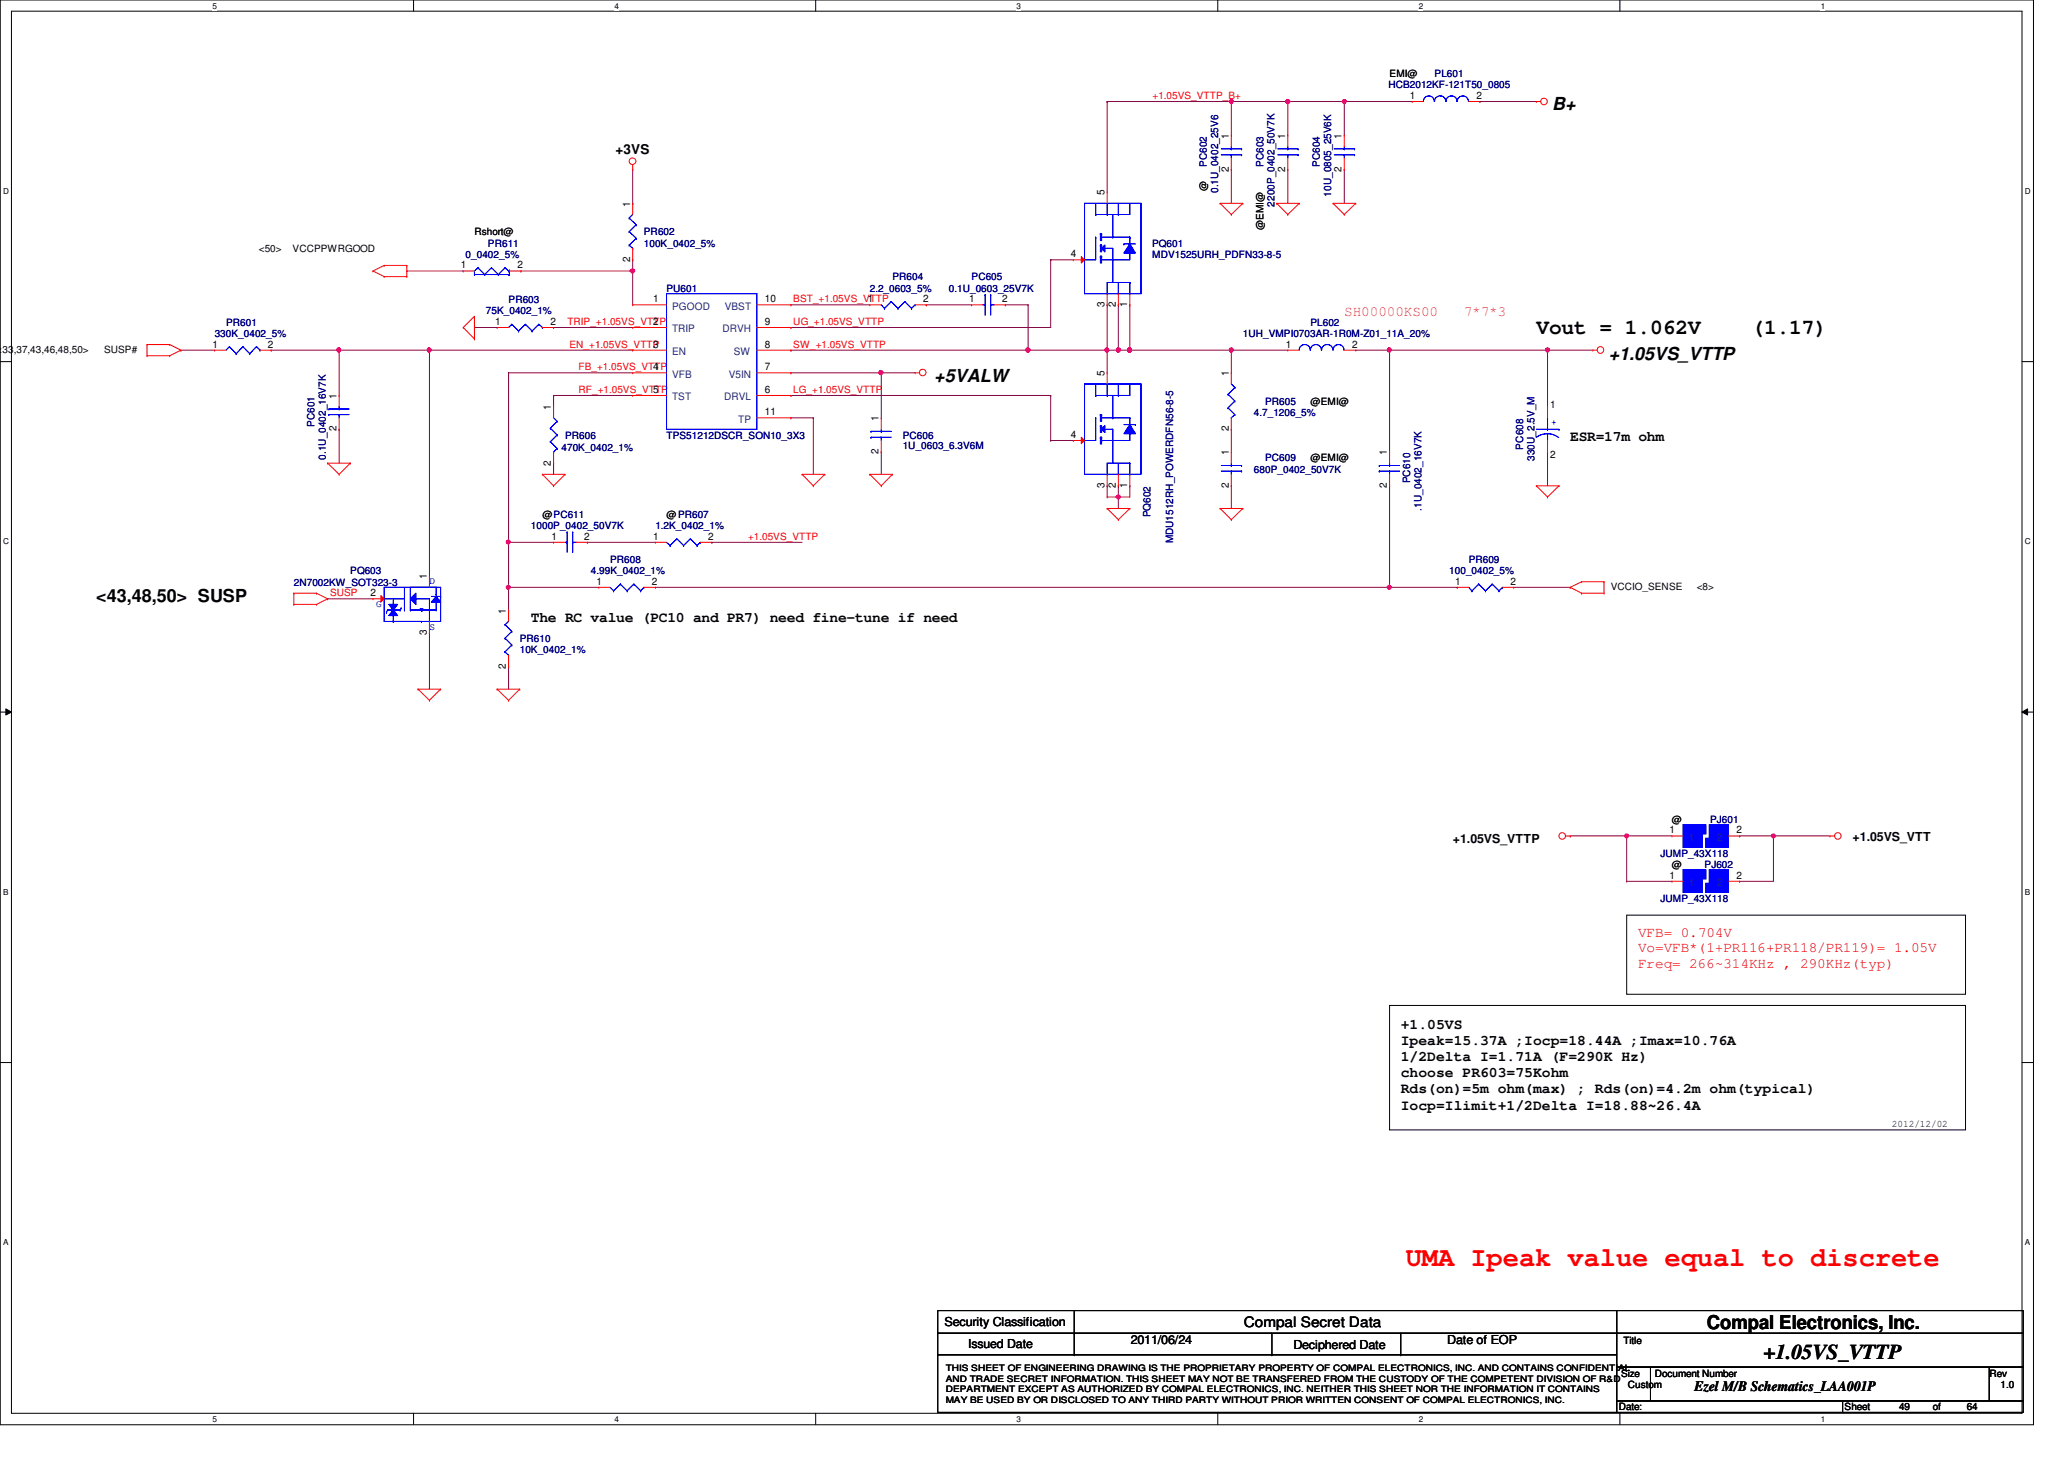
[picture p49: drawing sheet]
<svg xmlns="http://www.w3.org/2000/svg" width="297mm" height="210mm" viewBox="0 0 297 210" stroke-linecap="round" stroke-linejoin="round" font-family="sans-serif">
<defs><g id="words">
<text font-size="3.9" fill="#f00" x="202.3" y="182.1">UMA Ipeak value equal to discrete</text>
<g font-size="3">
<text x="221.1" y="48">Vout = 1.062V</text>
<text x="252" y="48">(1.17)</text>
<text x="253.8" y="195.5">+1.05VS_VTTP</text>
</g>
<text font-size="2.8" x="245.7" y="191.1">Compal Electronics, Inc.</text>
<g font-size="2.6">
<text x="223.4" y="15.8">B+</text>
<text x="231.5" y="51.7">+1.05VS_VTTP</text>
<text x="134.4" y="55">+5VALW</text>
<text x="13.8" y="86.6">&lt;43,48,50&gt; SUSP</text>
</g>
<g font-size="2.1" fill="#ff8000">
<text x="193.5" y="45.5">SH00000KS00</text>
<text x="210.6" y="45.5">7*7*3</text>
</g>
<g font-size="2.1">
<text x="226" y="63.5">ESR=17m ohm</text>
<text x="76.4" y="89.5">The RC value (PC10 and PR7) need fine-tune if need</text>
<text x="201.6" y="148">+1.05VS</text>
<text x="201.6" y="150.3">Ipeak=15.37A ;Iocp=18.44A ;Imax=10.76A</text>
<text x="201.6" y="152.7">1/2Delta I=1.71A (F=290K Hz)</text>
<text x="201.6" y="155">choose PR603=75Kohm</text>
<text x="201.6" y="157.3">Rds(on)=5m ohm(max) ; Rds(on)=4.2m ohm(typical)</text>
<text x="201.6" y="159.6">Iocp=Ilimit+1/2Delta I=18.88~26.4A</text>
<text x="179" y="191">Compal Secret Data</text>
<text x="243.9" y="200.1">Ezel M/B Schematics_LAA001P</text>
</g>
<g font-size="2.1" fill="#f00">
<text x="235.8" y="134.9">VFB= 0.704V</text>
<text x="235.8" y="137">Vo=VFB*(1+PR116+PR118/PR119)= 1.05V</text>
<text x="235.8" y="139.2">Freq= 266~314KHz , 290KHz(typ)</text>
</g>
<text font-size="1.9" x="88.6" y="22.1">+3VS</text>
<g font-size="1.8">
<text x="209.1" y="121.3">+1.05VS_VTTP</text>
<text x="266.6" y="120.9">+1.05VS_VTT</text>
<text x="135.9" y="190.8">Security Classification</text>
<text x="139.3" y="193.9">Issued Date</text>
<text x="162.7" y="193.4">2011/06/24</text>
<text x="186.1" y="194.1">Deciphered Date</text>
<text x="208.3" y="193.4">Date of EOP</text>
</g>
<g font-size="1.5">
<text x="202.9" y="14.2">1</text>
<text x="212.5" y="14.2">2</text>
<text x="176.8" y="20" transform="rotate(-90 176.8 20)">1</text>
<text x="185" y="20" transform="rotate(-90 185 20)">1</text>
<text x="193.1" y="20" transform="rotate(-90 193.1 20)">1</text>
<text x="90.7" y="29.7" transform="rotate(-90 90.7 29.7)">1</text>
<text x="159" y="28.1" transform="rotate(-90 159 28.1)">5</text>
<text x="176.8" y="24.7" transform="rotate(-90 176.8 24.7)">2</text>
<text x="185" y="24.7" transform="rotate(-90 185 24.7)">2</text>
<text x="193.1" y="24.7" transform="rotate(-90 193.1 24.7)">2</text>
<text x="66.3" y="38.6">1</text>
<text x="74.5" y="38.6">2</text>
<text x="90.7" y="37.7" transform="rotate(-90 90.7 37.7)">2</text>
<text x="154.1" y="37">4</text>
<text x="71.2" y="46.7">1</text>
<text x="79.2" y="46.7">2</text>
<text x="94" y="46.7">2</text>
<text x="94" y="43.5">1</text>
<text x="110.1" y="46.7">9</text>
<text x="110.1" y="43.5">10</text>
<text x="124.9" y="43.5">1</text>
<text x="132.8" y="43.5">2</text>
<text x="139.5" y="43.5">1</text>
<text x="144.2" y="43.5">2</text>
<text x="159" y="44.2" transform="rotate(-90 159 44.2)">3</text>
<text x="160.6" y="44.2" transform="rotate(-90 160.6 44.2)">2</text>
<text x="162.2" y="44.2" transform="rotate(-90 162.2 44.2)">1</text>
<text x="30.6" y="50">1</text>
<text x="38.6" y="50">2</text>
<text x="94" y="50">3</text>
<text x="94" y="53.3">4</text>
<text x="110.1" y="53.3">7</text>
<text x="110.1" y="50">8</text>
<text x="185" y="50">1</text>
<text x="194.6" y="50">2</text>
<text x="48.4" y="57.4" transform="rotate(-90 48.4 57.4)">1</text>
<text x="79.3" y="59" transform="rotate(-90 79.3 59)">1</text>
<text x="94" y="56.5">5</text>
<text x="110.1" y="56.5">6</text>
<text x="110.1" y="59.7">11</text>
<text x="159" y="54.1" transform="rotate(-90 159 54.1)">5</text>
<text x="176.8" y="54.1" transform="rotate(-90 176.8 54.1)">1</text>
<text x="223.1" y="58.6">1</text>
<text x="48.4" y="62.1" transform="rotate(-90 48.4 62.1)">2</text>
<text x="126.4" y="65.3" transform="rotate(-90 126.4 65.3)">2</text>
<text x="126.4" y="60.6" transform="rotate(-90 126.4 60.6)">1</text>
<text x="154.1" y="63">4</text>
<text x="176.8" y="65.5" transform="rotate(-90 176.8 65.5)">1</text>
<text x="176.8" y="62.1" transform="rotate(-90 176.8 62.1)">2</text>
<text x="199.6" y="65.5" transform="rotate(-90 199.6 65.5)">1</text>
<text x="223.1" y="65.9">2</text>
<text x="79.3" y="67" transform="rotate(-90 79.3 67)">2</text>
<text x="159" y="70.2" transform="rotate(-90 159 70.2)">3</text>
<text x="160.6" y="70.2" transform="rotate(-90 160.6 70.2)">2</text>
<text x="162.2" y="70.2" transform="rotate(-90 162.2 70.2)">1</text>
<text x="176.8" y="70.2" transform="rotate(-90 176.8 70.2)">2</text>
<text x="199.6" y="70.2" transform="rotate(-90 199.6 70.2)">2</text>
<text x="79.4" y="77.6">1</text>
<text x="84.1" y="77.6">2</text>
<text x="94" y="77.6">1</text>
<text x="101.9" y="77.6">2</text>
<text x="61.4" y="83.4" transform="rotate(-90 61.4 83.4)">1</text>
<text x="53.3" y="85.8">2</text>
<text x="72.8" y="88.3" transform="rotate(-90 72.8 88.3)">1</text>
<text x="85.8" y="84.1">1</text>
<text x="93.8" y="84.1">2</text>
<text x="209.4" y="84.1">1</text>
<text x="217.4" y="84.1">2</text>
<text x="61.4" y="91.4" transform="rotate(-90 61.4 91.4)">3</text>
<text x="72.8" y="96.2" transform="rotate(-90 72.8 96.2)">2</text>
<text x="240.3" y="119.9">1</text>
<text x="249.9" y="119.9">2</text>
<text x="240.3" y="126.4">1</text>
<text x="249.9" y="126.4">2</text>
</g>
<g font-size="1.5" fill="#004080">
<text x="96.7" y="47.8">TRIP</text>
<text x="96.7" y="44.5">PGOOD</text>
<text x="104" y="47.8">DRVH</text>
<text x="104.3" y="44.5">VBST</text>
<text x="96.7" y="51.1">EN</text>
<text x="105.6" y="51.1">SW</text>
<text x="96.7" y="57.6">TST</text>
<text x="96.7" y="54.3">VFB</text>
<text x="104.2" y="57.6">DRVL</text>
<text x="104.9" y="54.3">V5IN</text>
<text x="106.3" y="60.8">TP</text>
<text x="243" y="120.9">1</text>
<text x="247.1" y="120.9">2</text>
<text x="243" y="127.5">1</text>
<text x="247.1" y="127.5">2</text>
</g>
<g font-size="1.4">
<text x="200" y="11.1">EMI@</text>
<text x="173.7" y="27.5" transform="rotate(-90 173.7 27.5)">@</text>
<text x="68.3" y="33.9">Rshort@</text>
<text x="181.8" y="33.1" transform="rotate(-90 181.8 33.1)">@EMI@</text>
<text x="37.2" y="36.3">&lt;50&gt;</text>
<text x="42.1" y="36.3">VCCPPWRGOOD</text>
<text x="-.5" y="50.8">&lt;33,37,43,46,48,50&gt;</text>
<text x="15" y="50.8">SUSP#</text>
<text x="188.6" y="58.3">@EMI@</text>
<text x="188.6" y="66.4">@EMI@</text>
<text x="78.1" y="74.5">@PC611</text>
<text x="95.9" y="74.5">@PR607</text>
<text x="231.8" y="84.9">VCCIO_SENSE</text>
<text x="244.2" y="84.9">&lt;8&gt;</text>
<text x="240.6" y="118.4">@</text>
<text x="240.6" y="124.9">@</text>
<text x="272.3" y="162.1">2012/12/02</text>
<text x="233.6" y="193.3">Title</text>
<text x="233" y="202.9">Date:</text>
<text x="233.3" y="198">Size</text>
<text x="234.3" y="199.6">Custom</text>
<text x="238.2" y="198">Document Number</text>
<text x="265.5" y="202.9">Sheet</text>
<text x="273.3" y="202.9">49</text>
<text x="278.2" y="202.9">of</text>
<text x="283" y="202.9">64</text>
<text x="286.3" y="198">Rev</text>
<text x="287.9" y="199.6">1.0</text>
</g>
<g font-size="1.4" fill="#000080">
<text x="206.5" y="11.1">PL601</text>
<text x="199.8" y="12.7">HCB2012KF-121T50_0805</text>
<text x="173.7" y="24" transform="rotate(-90 173.7 24)">PC602</text>
<text x="175.3" y="27.8" transform="rotate(-90 175.3 27.8)">0.1U_0402_25V6</text>
<text x="181.8" y="24" transform="rotate(-90 181.8 24)">PC603</text>
<text x="183.4" y="29.7" transform="rotate(-90 183.4 29.7)">2200P_0402_50V7K</text>
<text x="189.9" y="24" transform="rotate(-90 189.9 24)">PC604</text>
<text x="191.6" y="28.3" transform="rotate(-90 191.6 28.3)">10U_0805_25V6K</text>
<text x="70.2" y="35.5">PR611</text>
<text x="92.7" y="33.9">PR602</text>
<text x="92.7" y="35.5">100K_0402_5%</text>
<text x="165.8" y="35.5">PQ601</text>
<text x="67" y="37.1">0_0402_5%</text>
<text x="95.9" y="42">PU601</text>
<text x="125.2" y="42">2.2_0603_5%</text>
<text x="128.4" y="40.3">PR604</text>
<text x="136.6" y="42">0.1U_0603_25V7K</text>
<text x="139.8" y="40.3">PC605</text>
<text x="165.8" y="37.1">MDV1525URH_PDFN33-8-5</text>
<text x="32.6" y="46.9">PR601</text>
<text x="69.9" y="45.2">75K_0402_1%</text>
<text x="73.2" y="43.6">PR603</text>
<text x="188.6" y="46.9">PL602</text>
<text x="30.9" y="48.5">330K_0402_5%</text>
<text x="178.9" y="48.5">1UH_VMPI0703AR-1R0M-Z01_11A_20%</text>
<text x="180.5" y="59.9">4.7_1206_5%</text>
<text x="182.1" y="58.3">PR605</text>
<text x="45.3" y="61.4" transform="rotate(-90 45.3 61.4)">PC601</text>
<text x="80.8" y="64.9">470K_0402_1%</text>
<text x="81.3" y="63.1">PR606</text>
<text x="95.9" y="63.1">TPS51212DSCR_SON10_3X3</text>
<text x="129.9" y="63.1">PC606</text>
<text x="129.9" y="64.6">1U_0603_6.3V6M</text>
<text x="219.2" y="64.7" transform="rotate(-90 219.2 64.7)">PC608</text>
<text x="46.9" y="66.1" transform="rotate(-90 46.9 66.1)">0.1U_0402_16V7K</text>
<text x="180.5" y="68">680P_0402_50V7K</text>
<text x="182.1" y="66.4">PC609</text>
<text x="202.9" y="69.6" transform="rotate(-90 202.9 69.6)">PC610</text>
<text x="220.8" y="66.3" transform="rotate(-90 220.8 66.3)">330U_2.5V_M</text>
<text x="76.4" y="76.1">1000P_0402_50V7K</text>
<text x="94.3" y="76.1">1.2K_0402_1%</text>
<text x="165.6" y="74.4" transform="rotate(-90 165.6 74.4)">PQ602</text>
<text x="204.6" y="73.4" transform="rotate(-90 204.6 73.4)">.1U_0402_16V7K</text>
<text x="50.4" y="82.6">PQ603</text>
<text x="85" y="82.6">4.99K_0402_1%</text>
<text x="87.8" y="81">PR608</text>
<text x="168.8" y="78.2" transform="rotate(-90 168.8 78.2)">MDU1512RH_POWERDFN56-8-5</text>
<text x="208.6" y="82.6">100_0402_5%</text>
<text x="211.4" y="81">PR609</text>
<text x="42.3" y="84.2">2N7002KW_SOT323-3</text>
<text x="74.8" y="92.4">PR610</text>
<text x="74.8" y="94">10K_0402_1%</text>
<text x="246.1" y="118.4">PJ601</text>
<text x="239" y="123.3">JUMP_43X118</text>
<text x="245.3" y="124.9">PJ602</text>
<text x="239" y="129.8">JUMP_43X118</text>
</g>
<g font-size="1.4" fill="#f00">
<text x="165.9" y="14.3">+1.05VS_VTTP_B+</text>
<text x="81.7" y="46.8">TRIP_+1.05VS_VTTP</text>
<text x="114.2" y="43.5">BST_+1.05VS_VTTP</text>
<text x="114.2" y="46.8">UG_+1.05VS_VTTP</text>
<text x="82" y="50">EN_+1.05VS_VTTP</text>
<text x="83.3" y="53.3">FB_+1.05VS_VTTP</text>
<text x="114.2" y="50">SW_+1.05VS_VTTP</text>
<text x="83.3" y="56.6">RF_+1.05VS_VTTP</text>
<text x="114.2" y="56.6">LG_+1.05VS_VTTP</text>
<text x="107.7" y="77.7">+1.05VS_VTTP</text>
<text x="47.5" y="85.8">SUSP</text>
</g>
<g font-size="1.4" fill="#00f">
<text x="223.2" y="61.2">+</text>
<text x="54.1" y="87.3">G</text>
<text x="61.8" y="84.1">D</text>
<text x="61.8" y="90.6">S</text>
</g>
<g font-size="1.3">
<text x="136.1" y="197.2">THIS SHEET OF ENGINEERING DRAWING IS THE PROPRIETARY PROPERTY OF COMPAL ELECTRONICS, INC. AND CONTAINS CONFIDENTIAL</text>
<text x="136.1" y="198.8">AND TRADE SECRET INFORMATION. THIS SHEET MAY NOT BE TRANSFERED FROM THE CUSTODY OF THE COMPETENT DIVISION OF R&amp;D</text>
<text x="136.1" y="200.3">DEPARTMENT EXCEPT AS AUTHORIZED BY COMPAL ELECTRONICS, INC. NEITHER THIS SHEET NOR THE INFORMATION IT CONTAINS</text>
<text x="136.1" y="201.8">MAY BE USED BY OR DISCLOSED TO ANY THIRD PARTY WITHOUT PRIOR WRITTEN CONSENT OF COMPAL ELECTRONICS, INC.</text>
</g>
<g font-size="1.2">
<text x="30.6" y="1.2">5</text>
<text x="88.4" y="1.2">4</text>
<text x="146.3" y="1.2">3</text>
<text x="204.2" y="1.2">2</text>
<text x="262" y="1.2">1</text>
<text x=".5" y="27.9">D</text>
<text x="291.4" y="27.9">D</text>
<text x=".5" y="78.3">C</text>
<text x="291.4" y="78.3">C</text>
<text x=".5" y="128.7">B</text>
<text x="291.4" y="128.7">B</text>
<text x=".5" y="179.1">A</text>
<text x="291.4" y="179.1">A</text>
<text x="30.6" y="204.6">5</text>
<text x="88.4" y="204.6">4</text>
<text x="146.3" y="204.6">3</text>
<text x="204.2" y="204.6">2</text>
<text x="262" y="204.6">1</text>
</g>
</g></defs>
<path d="M0 0h292.6v205h-292.6zM1.6 1.6h289.4v201.7h-289.4z" fill="none" stroke="#000" stroke-width=".14"/>
<g fill="#fff">
<path d="M30.6 .2h.6v1.3h-.6z"/>
<path d="M30.6 203.5h.6v1.3h-.6z"/>
</g>
<path d="M59.5 0v1.6M59.5 203.3v1.6" fill="none" stroke="#000" stroke-width=".14"/>
<g fill="#fff">
<path d="M88.4 .2h.6v1.3h-.6z"/>
<path d="M88.4 203.5h.6v1.3h-.6z"/>
</g>
<path d="M117.4 0v1.6M117.4 203.3v1.6" fill="none" stroke="#000" stroke-width=".14"/>
<g fill="#fff">
<path d="M146.3 .2h.6v1.3h-.6z"/>
<path d="M146.3 203.5h.6v1.3h-.6z"/>
</g>
<path d="M175.3 0v1.6M175.3 203.3v1.6" fill="none" stroke="#000" stroke-width=".14"/>
<g fill="#fff">
<path d="M204.2 .2h.6v1.3h-.6z"/>
<path d="M204.2 203.5h.6v1.3h-.6z"/>
</g>
<path d="M233.1 0v1.6M233.1 203.3v1.6" fill="none" stroke="#000" stroke-width=".14"/>
<g fill="#fff">
<path d="M262 .2h.6v1.3h-.6z"/>
<path d="M262 203.5h.6v1.3h-.6z"/>
<path d="M.5 26.8h.8v1.3h-.8z"/>
<path d="M291.4 26.8h.8v1.3h-.8z"/>
<path d="M.5 77.2h.8v1.3h-.8z"/>
<path d="M291.4 77.2h.8v1.3h-.8z"/>
</g>
<path d="M0 52h1.6M291 52h1.6" fill="none" stroke="#000" stroke-width=".14"/>
<g fill="#fff">
<path d="M.5 127.6h.7v1.3h-.7z"/>
<path d="M291.4 127.6h.7v1.3h-.7z"/>
</g>
<path d="M0 102.4h1.6M.8 102l.8 .4-.8 .5zM291 102.4l.8-.4v.9zM291 102.4h1.6" fill="none" stroke="#000" stroke-width=".14"/>
<path d="M.8 102l.8 .4-.8 .5zM291 102.4l.8-.4v.9z" fill="#000"/>
<g fill="#fff">
<path d="M.5 178.1h.7v1.3h-.7z"/>
<path d="M291.4 178.1h.7v1.3h-.7z"/>
</g>
<path d="M234.1 131.7h48.8v11.3h-48.8zM0 152.9h1.6M200 144.7h82.9v17.9h-82.9zM291 152.9h1.6" fill="none" stroke="#000" stroke-width=".14"/>
<path d="M47.2 86.1h.1M47.2 86.1h6.5M61.8 91h.1M61.8 91v8.1M234.1 120.3h.1M234.1 120.3h6.5" fill="none" stroke="#800040" stroke-width=".14"/>
<circle cx="234.1" cy="120.3" r=".3" fill="#f0f"/>
<circle cx="234.1" cy="120.3" r=".3" fill="none" stroke="#f0f" stroke-width=".14"/>
<path d="M255.2 120.3h.1M255.2 120.3h8.2" fill="none" stroke="#800040" stroke-width=".14"/>
<circle cx="255.2" cy="120.3" r=".3" fill="#f0f"/>
<circle cx="255.2" cy="120.3" r=".3" fill="none" stroke="#f0f" stroke-width=".14"/>
<g fill="none" stroke="#800040" stroke-width=".14">
<path d="M200 50.4h.1M200 50.4v14.6M200 50.4h22.7M222.7 50.4h.1M200 69.9h.1M200 69.9v14.6M226 120.3h.1M226 120.3h8.1M234.1 126.8h.1M234.1 120.3h.1M234.1 126.8h6.5M234.1 120.3v6.5"/>
<path d="M250.4 126.8h.1M250.4 120.3h.1M250.4 120.3h4.8M255.2 120.3h.1M255.2 120.3v6.5h-4.8"/>
</g>
<circle cx="199.9" cy="84.5" r=".3" fill="#f0f"/>
<circle cx="199.9" cy="84.5" r=".3" fill="none" stroke="#f0f" stroke-width=".14"/>
<path d="M159.3 14.6h.1M159.3 14.6h17.9M185.3 14.6h.1M185.3 14.6h8.2M39 50.4h.1M39 50.4h9.8M200 84.5h9.7M209.7 84.5h.1M217.8 84.5h8.2M226 84.5h.1" fill="none" stroke="#800040" stroke-width=".14"/>
<circle cx="185.3" cy="14.6" r=".3" fill="#f0f"/>
<circle cx="185.3" cy="14.6" r=".3" fill="none" stroke="#f0f" stroke-width=".14"/>
<path d="M193.5 14.6h.1M193.5 14.6h9.7M213 14.6h.1M213 14.6h8.1M151.2 37.4h.1M151.2 37.4h3.3M84.5 78h.1M84.5 78h9.8" fill="none" stroke="#800040" stroke-width=".14"/>
<circle cx="193.5" cy="14.6" r=".3" fill="#f0f"/>
<circle cx="193.5" cy="14.6" r=".3" fill="none" stroke="#f0f" stroke-width=".14"/>
<path d="M73.2 78h.1M73.2 78h6.5" fill="none" stroke="#800040" stroke-width=".14"/>
<circle cx="73.1" cy="78" r=".3" fill="#f0f"/>
<circle cx="73.1" cy="78" r=".3" fill="none" stroke="#f0f" stroke-width=".14"/>
<path d="M73.2 53.6h.1M73.2 53.6v34.2M148 50.4h.1M148 50.4h11.3M73.2 78h.1M102.4 78h.1M102.4 78h13M73.2 84.5h.1" fill="none" stroke="#800040" stroke-width=".14"/>
<circle cx="73.1" cy="84.5" r=".3" fill="#f0f"/>
<circle cx="73.1" cy="84.5" r=".3" fill="none" stroke="#f0f" stroke-width=".14"/>
<path d="M159.3 14.6h.1M159.3 14.6v13M148 43.9h.1M148 43.9v6.5M159.3 50.4h.1M159.3 50.4v3.2M159.3 50.4h1.6" fill="none" stroke="#800040" stroke-width=".14"/>
<circle cx="160.9" cy="50.4" r=".31" fill="#f0f"/>
<circle cx="160.9" cy="50.4" r=".31" fill="none" stroke="#f0f" stroke-width=".14"/>
<circle cx="159.3" cy="50.4" r=".31" fill="#f0f"/>
<circle cx="159.3" cy="50.4" r=".31" fill="none" stroke="#f0f" stroke-width=".14"/>
<path d="M113.8 43.9h.1M113.8 43.9h11.4M177.2 50.4h.1M177.2 50.4v3.2" fill="none" stroke="#800040" stroke-width=".14"/>
<circle cx="177.2" cy="50.4" r=".31" fill="#f0f"/>
<circle cx="177.2" cy="50.4" r=".31" fill="none" stroke="#f0f" stroke-width=".14"/>
<path d="M113.8 50.4h.1M113.8 50.4h34.2" fill="none" stroke="#800040" stroke-width=".14"/>
<circle cx="147.9" cy="50.4" r=".32" fill="#f0f"/>
<circle cx="147.9" cy="50.4" r=".32" fill="none" stroke="#f0f" stroke-width=".14"/>
<path d="M113.8 47.1h.1M113.8 56.9h.1M113.8 47.1h37.4M113.8 56.9h37.4M126.8 53.6h.1M126.8 53.6h4.9M133.3 43.9h.1M133.3 43.9h6.5M117 60.1h.1M117 60.1v8.1M73.2 84.5h.1M73.2 84.5h13" fill="none" stroke="#800040" stroke-width=".14"/>
<circle cx="126.8" cy="53.6" r=".3" fill="#f0f"/>
<circle cx="126.8" cy="53.6" r=".3" fill="none" stroke="#f0f" stroke-width=".14"/>
<path d="M113.8 53.6h.1M113.8 53.6h13M126.8 53.6h.1M126.8 53.6v6.5" fill="none" stroke="#800040" stroke-width=".14"/>
<circle cx="126.8" cy="53.6" r=".3" fill="#f0f"/>
<circle cx="126.8" cy="53.6" r=".3" fill="none" stroke="#f0f" stroke-width=".14"/>
<g fill="none" stroke="#800040" stroke-width=".14">
<path d="M26 50.4h.1M26 50.4h4.9M61.8 50.4h.1M61.8 50.4h29.3M68.3 47.1h.1M68.3 47.1h3.2M79.7 47.1h.1M79.7 47.1h11.4M177.2 50.4h.1M177.2 50.4h8.1M79.7 66.6h.1M79.7 66.6v1.6"/>
<path d="M126.8 65h.1M126.8 65v3.2M151.2 63.4h.1M151.2 63.4h3.3M94.3 84.5h.1M94.3 84.5h105.7"/>
</g>
<circle cx="61.7" cy="50.4" r=".31" fill="#f0f"/>
<circle cx="61.7" cy="50.4" r=".31" fill="none" stroke="#f0f" stroke-width=".14"/>
<g fill="none" stroke="#800040" stroke-width=".14">
<path d="M177.2 14.6h.1M177.2 14.6v4.9M185.3 14.6h.1M185.3 14.6v4.9M193.5 14.6h.1M193.5 14.6v4.9M177.2 24.4h.1M177.2 24.4v4.9M185.3 24.4h.1M185.3 24.4v4.9M193.5 24.4h.1M193.5 24.4v4.9"/>
<path d="M48.8 50.4h.1M48.8 50.4v6.5M73.2 53.6h.1M73.2 53.6h17.9M79.7 56.9h.1M79.7 56.9h11.4M79.7 56.9v1.6M144.7 43.9h.1M144.7 43.9h3.3M159.3 43.9h.1M159.3 43.9v6.5M160.9 43.9h.1"/>
<path d="M160.9 43.9v6.5M48.8 61.8h.1M48.8 61.8v4.8M113.8 60.1h.1M113.8 60.1h3.2M159.3 69.9h.1M159.3 69.9v1.6M160.9 71.5h.1M162.6 69.9h.1M162.6 69.9v1.6h-1.7M177.2 61.8h.1M177.2 69.9h.1"/>
<path d="M177.2 61.8v3.2M177.2 69.9v3.3"/>
</g>
<circle cx="160.9" cy="71.5" r=".3" fill="#f0f"/>
<circle cx="160.9" cy="71.5" r=".3" fill="none" stroke="#f0f" stroke-width=".14"/>
<path d="M195.1 50.4h4.9M200 50.4h.1M159.3 71.5h.1M159.3 71.5h1.6M160.9 69.9h.1M160.9 71.5h.1M160.9 69.9v3.3" fill="none" stroke="#800040" stroke-width=".14"/>
<circle cx="199.9" cy="50.4" r=".31" fill="#f0f"/>
<circle cx="199.9" cy="50.4" r=".31" fill="none" stroke="#f0f" stroke-width=".14"/>
<path d="M162.6 43.9h.1M162.6 50.4h.1M162.6 43.9v6.5M162.6 50.4h14.6" fill="none" stroke="#800040" stroke-width=".14"/>
<circle cx="162.5" cy="50.4" r=".31" fill="#f0f"/>
<circle cx="162.5" cy="50.4" r=".31" fill="none" stroke="#f0f" stroke-width=".14"/>
<path d="M160.9 50.4h.1M160.9 50.4h1.7" fill="none" stroke="#800040" stroke-width=".14"/>
<circle cx="162.5" cy="50.4" r=".31" fill="#f0f"/>
<circle cx="162.5" cy="50.4" r=".31" fill="none" stroke="#f0f" stroke-width=".14"/>
<circle cx="160.9" cy="50.4" r=".31" fill="#f0f"/>
<circle cx="160.9" cy="50.4" r=".31" fill="none" stroke="#f0f" stroke-width=".14"/>
<path d="M91.1 29.3h.1M91.1 39h.1M91.1 24.4v4.9M91.1 39v4.9M151.2 37.4h.1M151.2 37.4v9.7M151.2 56.9h.1M151.2 56.9v6.5M222.7 50.4h.1M222.7 50.4h6.5" fill="none" stroke="#800040" stroke-width=".14"/>
<circle cx="91" cy="39" r=".31" fill="#f0f"/>
<circle cx="91" cy="39" r=".31" fill="none" stroke="#f0f" stroke-width=".14"/>
<path d="M177.2 14.6h.1M177.2 14.6h8.1" fill="none" stroke="#800040" stroke-width=".14"/>
<circle cx="185.3" cy="14.6" r=".3" fill="#f0f"/>
<circle cx="185.3" cy="14.6" r=".3" fill="none" stroke="#f0f" stroke-width=".14"/>
<circle cx="177.2" cy="14.6" r=".3" fill="#f0f"/>
<circle cx="177.2" cy="14.6" r=".3" fill="none" stroke="#f0f" stroke-width=".14"/>
<path d="M222.7 50.4h.1M222.7 50.4v8.1M222.7 65h.1M222.7 65v4.9" fill="none" stroke="#800040" stroke-width=".14"/>
<circle cx="222.7" cy="50.4" r=".31" fill="#f0f"/>
<circle cx="222.7" cy="50.4" r=".31" fill="none" stroke="#f0f" stroke-width=".14"/>
<path d="M48.8 50.4h.1M48.8 50.4h13M61.8 50.4h.1M61.8 50.4v32.5M73.2 95.9h.1M73.2 95.9v3.2" fill="none" stroke="#800040" stroke-width=".14"/>
<circle cx="48.8" cy="50.4" r=".31" fill="#f0f"/>
<circle cx="48.8" cy="50.4" r=".31" fill="none" stroke="#f0f" stroke-width=".14"/>
<path d="M58.5 39h.1M58.5 39h8.2M75 39h.1M91.1 37.4h.1M91.1 37.4v1.6h-16.1" fill="none" stroke="#800040" stroke-width=".14"/>
<g fill="none" stroke="#f00" stroke-width=".14">
<path d="M221.1 14.6h.1M221.1 14.6h.6M53.7 39h.1M53.7 39l1.6 .8M55.3 38.2h.1M55.3 39.8h.1M55.3 38.2l-1.6 .8M55.3 38.2h3.2M55.3 39.8h3.2M58.5 38.2h.1M58.5 39.8h.1M58.5 38.2v1.6"/>
<path d="M91.1 24.4h.1M91.1 23.7v.7M175.6 29.3h.1M175.6 29.3h3.3M175.6 29.3l1.6 1.6M177.2 30.9h.1M178.9 29.3h.1M178.9 29.3l-1.7 1.6M183.7 29.3h.1M183.7 29.3h3.3M183.7 29.3l1.6 1.6M185.3 30.9h.1"/>
<path d="M187 29.3h.1M187 29.3l-1.7 1.6M191.9 29.3h.1M191.9 29.3h3.2M191.9 29.3l1.6 1.6M193.5 30.9h.1M195.1 29.3h.1M195.1 29.3l-1.6 1.6M21.2 49.6h.1M21.2 51.2h.1M21.2 49.6h3.2M21.2 49.6v1.6"/>
<path d="M21.2 51.2h3.2M24.4 49.6h.1M24.4 51.2h.1M24.4 49.6l1.6 .8M26 50.4h.1M26 50.4l-1.6 .8M66.7 47.1h.1M66.7 47.1l1.6 1.7M68.3 45.5h.1M68.3 48.8h.1M68.3 45.5v3.3M68.3 45.5l-1.6 1.6"/>
<path d="M131.7 53.6h.1M131.7 53.6h.6M229.2 50.4h.1M229.2 50.4h.7M47.2 66.6h.1M47.2 66.6h3.2M47.2 66.6l1.6 1.6M48.8 68.2h.1M50.4 66.6h.1M50.4 66.6l-1.6 1.6M78.1 68.2h.1M78.1 68.2h3.2"/>
<path d="M78.1 68.2l1.6 1.7M79.7 69.9h.1M81.3 68.2h.1M81.3 68.2l-1.6 1.7M115.4 68.2h.1M115.4 68.2h3.3M115.4 68.2l1.6 1.7M117 69.9h.1M118.7 68.2h.1M118.7 68.2l-1.7 1.7M125.2 68.2h.1M125.2 68.2h3.2"/>
<path d="M125.2 68.2l1.6 1.7M126.8 69.9h.1M128.4 68.2h.1M128.4 68.2l-1.6 1.7M159.3 73.2h.1M159.3 73.2h3.3M159.3 73.2l1.6 1.6M160.9 74.8h.1M162.6 73.2h.1M162.6 73.2l-1.7 1.6M175.6 73.2h.1M175.6 73.2h3.3"/>
<path d="M175.6 73.2l1.6 1.6M177.2 74.8h.1M178.9 73.2h.1M178.9 73.2l-1.7 1.6M221.1 69.9h.1M221.1 69.9h3.3M221.1 69.9l1.6 1.6M222.7 71.5h.1M224.4 69.9h.1M224.4 69.9l-1.7 1.6M42.3 87h.1M42.3 85.3h.1"/>
<path d="M42.3 87h3.2M42.3 85.3v1.7M42.3 85.3h3.2M45.5 87h.1M45.5 85.3h.1M45.5 85.3l1.7 .8M47.2 86.1h.1M47.2 86.1l-1.7 .9M60.2 99.1h.1M60.2 99.1h3.2M60.2 99.1l1.6 1.7M63.4 99.1h.1"/>
<path d="M63.4 99.1l-1.6 1.7M71.5 99.1h.1M71.5 99.1h3.3M71.5 99.1l1.7 1.7M74.8 99.1h.1M74.8 99.1l-1.6 1.7M226 84.5h.1M226 84.5l1.6 .8M227.6 83.7h.1M227.6 85.3h.1M227.6 85.3h3.2M227.6 83.7l-1.6 .8"/>
<path d="M227.6 83.7h3.2M230.8 83.7h.1M230.8 85.3h.1M230.8 83.7v1.6M61.8 100.8h.1M73.2 100.8h.1M225.3 120.3h.7M226 120.3h.1M263.4 120.3h.1M263.4 120.3h.6"/>
<circle cx="222.2" cy="14.6" r=".47"/>
<circle cx="91" cy="23.2" r=".48"/>
<circle cx="132.8" cy="53.6" r=".47"/>
<circle cx="230.3" cy="50.4" r=".48"/>
<circle cx="224.8" cy="120.3" r=".47"/>
<circle cx="264.5" cy="120.3" r=".47"/>
</g>
<g fill="none" stroke="#000" stroke-width=".14">
<path d="M135 188.6h97.7v3.2h-97.7zM135 191.8h97.7v3.1h-97.7zM135 194.9h97.7v8.3h-97.7zM154.6 191.8h.1M154.6 194.9h.1M154.6 188.6v6.3M183 194.9h.1M183 191.8v3.1M201.6 194.9h.1M201.6 191.8v3.1M232.7 188.6h58.5v3.2h-58.5zM232.7 191.8h58.5v4.9h-58.5z"/>
<path d="M232.7 196.7h4.8v4.8h-4.8zM237.5 196.7h48.8v4.8h-48.8zM286.3 196.7h4.9v4.8h-4.9zM232.7 201.5h32.5v1.7h-32.5zM265.2 201.5h26v1.7h-26z"/>
</g>
<path d="M242.2 118.7h1.7v3.2h-1.7z" fill-rule="evenodd" fill="#00f"/>
<path d="M242.2 118.7h1.7v3.2h-1.7z" fill="none" stroke="#00f" stroke-width=".14"/>
<path d="M243.9 118.7h1.1v3.2h-1.1z" fill-rule="evenodd" fill="#00f"/>
<path d="M243.9 118.7h1.1v3.2h-1.1z" fill="none" stroke="#00f" stroke-width=".14"/>
<path d="M245 118.7h.5v1.3h-.5z" fill-rule="evenodd" fill="#00f"/>
<path d="M245 118.7h.5v1.3h-.5z" fill="none" stroke="#00f" stroke-width=".14"/>
<path d="M245.5 120.6h.5v1.3h-.5z" fill-rule="evenodd" fill="#00f"/>
<path d="M245.5 120.6h.5v1.3h-.5z" fill="none" stroke="#00f" stroke-width=".14"/>
<path d="M246 118.7h1.1v3.2h-1.1z" fill-rule="evenodd" fill="#00f"/>
<path d="M246 118.7h1.1v3.2h-1.1z" fill="none" stroke="#00f" stroke-width=".14"/>
<path d="M247.1 118.7h1.6v3.2h-1.6z" fill-rule="evenodd" fill="#00f"/>
<path d="M247.1 118.7h1.6v3.2h-1.6z" fill="none" stroke="#00f" stroke-width=".14"/>
<path d="M242.2 118.7h1.7v3.2h-1.7z" fill-rule="evenodd" fill="#00f"/>
<path d="M242.2 118.7h1.7v3.2h-1.7z" fill="none" stroke="#00f" stroke-width=".14"/>
<path d="M243.9 118.7h1.1v3.2h-1.1z" fill-rule="evenodd" fill="#00f"/>
<path d="M243.9 118.7h1.1v3.2h-1.1z" fill="none" stroke="#00f" stroke-width=".14"/>
<path d="M245 118.7h.5v1.3h-.5z" fill-rule="evenodd" fill="#00f"/>
<path d="M245 118.7h.5v1.3h-.5z" fill="none" stroke="#00f" stroke-width=".14"/>
<path d="M245.5 120.6h.5v1.3h-.5z" fill-rule="evenodd" fill="#00f"/>
<path d="M245.5 120.6h.5v1.3h-.5z" fill="none" stroke="#00f" stroke-width=".14"/>
<path d="M246 118.7h1.1v3.2h-1.1z" fill-rule="evenodd" fill="#00f"/>
<path d="M246 118.7h1.1v3.2h-1.1z" fill="none" stroke="#00f" stroke-width=".14"/>
<path d="M247.1 118.7h1.6v3.2h-1.6z" fill-rule="evenodd" fill="#00f"/>
<g fill="none" stroke="#00f" stroke-width=".14">
<path d="M156.1 37.4h.1M157.7 30.9h.1M157.7 34.1h.1M157.7 34.1v3.3h-1.6M157.7 29.3v1.6M158.4 33.6h.1M158.4 36.9h.1M158.4 35.3h.1M158.4 33.6v1M158.4 35.3v.9M158.4 36.9v.9M158.5 33.6h.1"/>
<path d="M158.5 36.9h.1M158.5 35.3h.1M158.5 33.6v1M158.5 35.3v.9M158.5 36.9v.9M158.5 34.1h4.1M159 35.7h.1M159 35.7h1.1M159.3 30.9h.1M159.3 29.3v1.6M160.1 34.1h.1M160.1 37.4h.1"/>
<path d="M160.1 30.9v3.2M160.1 37.4v3.2M160.9 30.9h.1M160.9 29.3v1.6M161.8 35.1h.1M161.8 35.1h1.6M162.6 34.1h.1M162.6 29.3h.1M162.6 36.4h.1M162.6 29.3v1.6h-4.9M162.6 34.1v1M162.6 36.4v1"/>
<path d="M159.3 42.2h.1M159.3 40.6v1.6M160.9 42.2h.1M160.9 40.6v1.6M162.6 42.2h.1M162.6 40.6v1.6M187 50.4a.78 .78 0 0 1 .8-.8 .78 .78 0 0 1 .7 .8M188.6 50.4a.78 .78 0 0 1 .8-.8 .78 .78 0 0 1 .8 .8M190.2 50.4a.8 .8 0 0 1 .8-.8 .8 .8 0 0 1 .8 .8M191.9 50.4a.78 .78 0 0 1 .7-.8 .78 .78 0 0 1 .8 .8M125.3 62.9h.1M125.3 62.1h.1"/>
<path d="M125.3 62.9h3M125.3 62.1h3M126.8 62.1h.1M126.8 62.9h.1M126.8 61.8v.3M126.8 62.9v.5M247.1 118.7h1.6v3.2h-1.6z"/>
</g>
<path d="M185.3 50.4h.1M185.3 50.4h1.7M193.5 50.4h1.6M195.1 50.4h.1M126.8 60.1h.1M126.8 65h.1M126.8 60.1v1.7M126.8 63.4v1.6M240.6 120.3h.1M240.6 120.3h1.6M248.7 120.3h1.7M250.4 120.3h.1" fill="none" stroke="#f00" stroke-width=".14"/>
<path d="M162.6 35.1l.8 1.3h-1.6z" fill="#00f"/>
<path d="M158.5 37.4h.1M158.5 37.4h4.1M162.6 35.1l.8 1.3h-1.6z" fill="none" stroke="#00f" stroke-width=".14"/>
<path d="M158.5 35.7l.5-.4v.9z" fill="#00f"/>
<g fill="none" stroke="#00f" stroke-width=".14">
<path d="M156.1 29.3h8.1v12.9h-8.1zM156.1 37.4h.1M157.7 30.9h.1M157.7 34.1h.1M157.7 34.1v3.3h-1.6M157.7 29.3v1.6M158.4 33.6h.1M158.4 36.9h.1M158.4 35.3h.1M158.4 33.6v1M158.4 35.3v.9M158.4 36.9v.9"/>
<path d="M158.5 35.7l.5-.4v.9zM158.5 33.6h.1M158.5 36.9h.1M158.5 35.3h.1M158.5 33.6v1M158.5 35.3v.9M158.5 36.9v.9M158.5 34.1h4.1M159 35.7h.1M159 35.7h1.1M159.3 30.9h.1M159.3 29.3v1.6"/>
<path d="M160.1 35.7h.1M160.1 34.1h.1M160.1 37.4h.1M160.1 30.9v3.2M160.1 35.7v4.9M160.9 30.9h.1M160.9 29.3v1.6M161.8 35.1h.1M161.8 35.1h1.6M162.6 34.1h.1M162.6 29.3h.1M162.6 36.4h.1"/>
<path d="M162.6 29.3v1.6h-4.9M162.6 34.1v1M162.6 36.4v1M159.3 42.2h.1M160.9 42.2h.1M160.9 40.6v1.6M162.6 40.6h.1M162.6 42.2h.1M162.6 40.6h-3.3v1.6M162.6 40.6v1.6"/>
</g>
<path d="M162.6 35.1l.8 1.3h-1.6z" fill="#00f"/>
<path d="M158.5 37.4h.1M158.5 37.4h4.1M162.6 35.1l.8 1.3h-1.6z" fill="none" stroke="#00f" stroke-width=".14"/>
<path d="M158.5 35.7l.5-.4v.9z" fill="#00f"/>
<path d="M156.1 29.3h8.1v12.9h-8.1zM158.5 35.7l.5-.4v.9zM160.1 35.7h.1M160.1 35.7v1.7M159.3 40.6h3.3M162.6 40.6h.1" fill="none" stroke="#00f" stroke-width=".14"/>
<path d="M155.6 36.9l.5 .5-.5 .4z" fill="#f00"/>
<g fill="none" stroke="#f00" stroke-width=".14">
<path d="M154.5 37.4h.1M154.5 37.4h1.6M155.6 36.9l.5 .5-.5 .4zM159.3 27.6h.1M159.3 27.6v1.7M125.2 43.9h.1M125.2 43.9h1.6M131.7 43.9h1.6M133.3 43.9h.1M159.3 43.9h.1M159.3 42.2v1.7M160.9 43.9h.1"/>
<path d="M160.9 42.2v1.7M162.6 43.9h.1M162.6 42.2v1.7M222.7 58.5h.1M222.7 58.5v1.6M94.3 78h.1M94.3 78h1.6M100.8 78h1.6M102.4 78h.1M222.7 65h.1M222.7 63.4v1.6"/>
</g>
<g fill="none" stroke="#00f" stroke-width=".14">
<path d="M126.8 43.9l.5 .5M127.3 44.4h.1M128.3 43.4h.1M128.3 43.4l-1 1M128.3 43.4l.9 1M129.2 44.4h.1M130.2 43.4h.1M130.2 43.4l-1 1M130.2 43.4l1 1M131.2 44.4h.1M131.7 43.9h.1M131.7 43.9l-.5 .5"/>
<path d="M95.9 78l.5 .5M96.4 78.5h.1M97.4 77.5h.1M97.4 77.5l-1 1M97.4 77.5l1 1M98.4 78.5h.1M99.4 77.5h.1M99.4 77.5l-1 1M99.4 77.5l.9 1M100.3 78.5h.1M100.8 78h.1M100.8 78l-.5 .5"/>
<path d="M221.1 61.8h3.3M222.7 61.8h.1M222.7 62.4a2.56 2.56 0 0 1 1.6 .5M222.7 62.4a2.69 2.69 0 0 0-1.6 .5M222.7 63.4h.1M222.7 60.1v1.7M222.7 62.4v1M224.4 61.8h.1"/>
</g>
<path d="M242.2 125.1h1.7v3.3h-1.7z" fill-rule="evenodd" fill="#00f"/>
<path d="M242.2 125.1h1.7v3.3h-1.7z" fill="none" stroke="#00f" stroke-width=".14"/>
<path d="M243.9 125.1h1.1v3.3h-1.1z" fill-rule="evenodd" fill="#00f"/>
<path d="M243.9 125.1h1.1v3.3h-1.1z" fill="none" stroke="#00f" stroke-width=".14"/>
<path d="M245 125.1h.5v1.3h-.5z" fill-rule="evenodd" fill="#00f"/>
<path d="M245 125.1h.5v1.3h-.5z" fill="none" stroke="#00f" stroke-width=".14"/>
<path d="M245.5 127.1h.5v1.3h-.5z" fill-rule="evenodd" fill="#00f"/>
<path d="M245.5 127.1h.5v1.3h-.5z" fill="none" stroke="#00f" stroke-width=".14"/>
<path d="M246 125.1h1.1v3.3h-1.1z" fill-rule="evenodd" fill="#00f"/>
<path d="M246 125.1h1.1v3.3h-1.1z" fill="none" stroke="#00f" stroke-width=".14"/>
<path d="M247.1 125.1h1.6v3.3h-1.6z" fill-rule="evenodd" fill="#00f"/>
<path d="M247.1 125.1h1.6v3.3h-1.6z" fill="none" stroke="#00f" stroke-width=".14"/>
<path d="M242.2 125.1h1.7v3.3h-1.7z" fill-rule="evenodd" fill="#00f"/>
<path d="M242.2 125.1h1.7v3.3h-1.7z" fill="none" stroke="#00f" stroke-width=".14"/>
<path d="M243.9 125.1h1.1v3.3h-1.1z" fill-rule="evenodd" fill="#00f"/>
<path d="M243.9 125.1h1.1v3.3h-1.1z" fill="none" stroke="#00f" stroke-width=".14"/>
<path d="M245 125.1h.5v1.3h-.5z" fill-rule="evenodd" fill="#00f"/>
<path d="M245 125.1h.5v1.3h-.5z" fill="none" stroke="#00f" stroke-width=".14"/>
<path d="M245.5 127.1h.5v1.3h-.5z" fill-rule="evenodd" fill="#00f"/>
<path d="M245.5 127.1h.5v1.3h-.5z" fill="none" stroke="#00f" stroke-width=".14"/>
<path d="M246 125.1h1.1v3.3h-1.1z" fill-rule="evenodd" fill="#00f"/>
<path d="M246 125.1h1.1v3.3h-1.1z" fill="none" stroke="#00f" stroke-width=".14"/>
<path d="M247.1 125.1h1.6v3.3h-1.6z" fill-rule="evenodd" fill="#00f"/>
<g fill="none" stroke="#00f" stroke-width=".14">
<path d="M183.9 22.3h2.9M183.9 21.4h2.9M185.3 21.4h.1M185.3 22.3h.1M185.3 21.1v.3M185.3 22.3v.4M186.8 22.3h.1M186.8 21.4h.1M157.7 56.9h.1M157.7 55.2v1.7M158.4 59.6h.1M158.4 59.6v1"/>
<path d="M158.5 59.6h.1M158.5 59.6v1M159.3 56.9h.1M159.3 55.2v1.7M160.1 56.9v3.2M160.9 56.9h.1M160.9 55.2v1.7M162.6 55.2h.1M162.6 55.2v1.7h-4.9M156.1 63.4h.1M157.7 60.1h.1M157.7 60.1v3.3h-1.6"/>
<path d="M158.4 62.9h.1M158.4 61.3h.1M158.4 61.3v.9M158.4 62.9v1M158.5 62.9h.1M158.5 61.3h.1M158.5 61.3v.9M158.5 62.9v1M158.5 60.1h4.1M159 61.8h.1M159 61.8h1.1M159.3 68.2h.1"/>
<path d="M159.3 66.6v1.6M160.1 60.1h.1M160.1 63.4h.1M160.1 63.4v3.2M160.9 68.2h.1M160.9 66.6v1.6M162.6 60.1h.1M162.6 62.4h.1M162.6 68.2h.1M162.6 60.1v1M162.6 62.4v1M162.6 66.6v1.6"/>
<path d="M72.7 89.9h.1M72.7 91.8h.1M72.7 93.8h.1M72.7 89.9l1 .9M72.7 91.8l1 1M72.7 93.8l.5 .5M73.2 94.3h.1M73.2 89.4l-.5 .5M73.7 90.8h.1M73.7 92.8h.1M73.7 90.8l-1 1M73.7 92.8l-1 1"/>
<path d="M87.8 84.5l.5 .5M88.3 85h.1M89.3 84h.1M89.3 84l-1 1M89.3 84l1 1M90.3 85h.1M91.2 84h.1M91.2 84l-.9 1M91.2 84l1 1M92.2 85h.1M92.7 84.5h.1M92.7 84.5l-.5 .5"/>
<path d="M247.1 125.1h1.6v3.3h-1.6z"/>
</g>
<g fill="none" stroke="#f00" stroke-width=".14">
<path d="M185.3 19.5h.1M185.3 19.5v1.6M185.3 24.4h.1M185.3 22.7v1.7M73.2 87.8h.1M73.2 95.9h.1M73.2 87.8v1.6M73.2 94.3v1.6M86.2 84.5h.1M86.2 84.5h1.6M92.7 84.5h1.6M94.3 84.5h.1"/>
<path d="M240.6 126.8h.1M240.6 126.8h1.6M248.7 126.8h1.7M250.4 126.8h.1"/>
</g>
<path d="M162.6 61.1l.8 1.3h-1.6z" fill="#00f"/>
<path d="M158.5 63.4h.1M158.5 63.4h4.1M162.6 61.1l.8 1.3h-1.6z" fill="none" stroke="#00f" stroke-width=".14"/>
<path d="M159 61.3v.9l-.5-.4z" fill="#00f"/>
<g fill="none" stroke="#00f" stroke-width=".14">
<path d="M156.1 55.2h8.1v13h-8.1zM157.7 56.9h.1M157.7 55.2v1.7M158.4 59.6h.1M158.4 59.6v1M158.5 59.6h.1M158.5 59.6v1M159.3 56.9h.1M159.3 55.2v1.7M160.1 56.9v3.2M160.9 56.9h.1M160.9 55.2v1.7"/>
<path d="M162.6 55.2h.1M162.6 55.2v1.7h-4.9M156.1 63.4h.1M157.7 60.1h.1M157.7 60.1v3.3h-1.6M158.4 62.9h.1M158.4 61.3h.1M158.4 61.3v.9M158.4 62.9v1M158.5 62.9h.1M158.5 61.3h.1M158.5 61.3v.9"/>
<path d="M158.5 62.9v1M158.5 60.1h4.1M159 61.3v.9l-.5-.4zM159 61.8h.1M159 61.8h1.1M159.3 68.2h.1M160.1 61.8h.1M160.1 60.1h.1M160.1 63.4h.1M160.1 61.8v4.8M160.9 68.2h.1M160.9 66.6v1.6"/>
<path d="M161.8 61.1h1.6M162.6 66.6h.1M162.6 60.1h.1M162.6 62.4h.1M162.6 68.2h.1M162.6 66.6h-3.3v1.6M162.6 60.1v1M162.6 62.4v1M162.6 66.6v1.6M163.4 61.1h.1"/>
</g>
<path d="M162.6 61.1l.8 1.3h-1.6z" fill="#00f"/>
<path d="M158.5 63.4h.1M158.5 63.4h4.1M162.6 61.1l.8 1.3h-1.6z" fill="none" stroke="#00f" stroke-width=".14"/>
<path d="M159 61.3v.9l-.5-.4z" fill="#00f"/>
<path d="M156.1 55.2h8.1v13h-8.1zM159 61.3v.9l-.5-.4zM159.3 66.6h3.3M160.1 61.8h.1M160.1 61.8v1.6M161.8 61.1h1.6M162.6 66.6h.1M163.4 61.1h.1" fill="none" stroke="#00f" stroke-width=".14"/>
<path d="M155.6 62.9l.5 .5-.5 .4z" fill="#f00"/>
<g fill="none" stroke="#f00" stroke-width=".14">
<path d="M177.2 19.5h.1M177.2 19.5v1.6M203.2 14.6h.1M203.2 14.6h1.6M211.4 14.6h1.6M213 14.6h.1M177.2 24.4h.1M177.2 22.7v1.7M30.9 50.4h.1M30.9 50.4h1.7M37.4 50.4h1.6M39 50.4h.1"/>
<path d="M71.5 47.1h.1M71.5 47.1h1.7M78.1 47.1h1.6M79.7 47.1h.1M91.1 50.4h.1M91.1 47.1h.1M91.1 56.9h.1M91.1 53.6h.1M91.1 43.9h.1M91.1 50.4h4.8M91.1 47.1h4.8M91.1 53.6h4.8"/>
<path d="M91.1 56.9h4.8M91.1 43.9h4.8M108.9 50.4h4.9M108.9 47.1h4.9M108.9 53.6h4.9M108.9 56.9h4.9M108.9 43.9h4.9M113.8 53.6h.1M113.8 47.1h.1M113.8 50.4h.1M113.8 56.9h.1M113.8 43.9h.1"/>
<path d="M139.8 43.9h.1M139.8 43.9h1.6M143.1 43.9h1.6M144.7 43.9h.1M159.3 53.6h.1M159.3 53.6v1.6M177.2 53.6h.1M177.2 53.6v1.6M108.9 60.1h4.9M113.8 60.1h.1M154.5 63.4h.1M154.5 63.4h1.6"/>
<path d="M155.6 62.9l.5 .5-.5 .4zM159.3 69.9h.1M159.3 68.2v1.7M160.9 69.9h.1M160.9 68.2v1.7M162.6 69.9h.1M162.6 68.2v1.7M177.2 61.8h.1M177.2 60.1v1.7M209.7 84.5h.1M209.7 84.5h1.7M216.2 84.5h1.6"/>
<path d="M217.8 84.5h.1"/>
</g>
<g fill="none" stroke="#00f" stroke-width=".14">
<path d="M204.8 14.6a.78 .78 0 0 1 .8-.8 .78 .78 0 0 1 .8 .8M206.5 14.6a.8 .8 0 0 1 .8-.8 .8 .8 0 0 1 .8 .8M208.1 14.6a.78 .78 0 0 1 .8-.8 .78 .78 0 0 1 .8 .8M209.7 14.6a.8 .8 0 0 1 .8-.8 .8 .8 0 0 1 .8 .8M175.8 22.3h2.9M175.8 21.4h2.9M177.2 21.4h.1M177.2 22.3h.1M177.2 21.1v.3M177.2 22.3v.4M178.7 22.3h.1M178.7 21.4h.1"/>
<path d="M33 49.9h.1M33 49.9l-.4 .5M33 49.9l1 1M34 50.9h.1M35 49.9h.1M35 49.9l-1 1M35 49.9l.9 1M35.9 50.9h.1M36.9 49.9h.1M36.9 49.9l-1 1M36.9 49.9l.5 .5M37.4 50.4h.1"/>
<path d="M73.7 46.7h.1M73.7 46.7l-.5 .4M73.7 46.7l.9 .9M74.6 47.6h.1M75.6 46.7h.1M75.6 46.7l-1 .9M75.6 46.7l1 .9M76.6 47.6h.1M77.6 46.7h.1M77.6 46.7l-1 .9M77.6 46.7l.5 .4M78.1 47.1h.1"/>
<path d="M95.9 42.2h13v19.6h-13zM141.4 43.9h.4M141.8 43.9h.1M141.8 42.4h.1M141.8 42.4v2.9M142.6 42.4h.1M142.6 43.9h.1M142.6 43.9h.5M142.6 42.4v2.9M176.7 56.7h.1M176.7 58.7h.1M176.7 56.7l1 1"/>
<path d="M176.7 58.7l1 .9M177.2 55.2l.5 .6M177.7 55.8h.1M177.7 57.7h.1M177.7 59.6h.1M177.7 55.8l-1 .9M177.7 57.7l-1 1M177.7 59.6l-.5 .5M177.2 60.1h.1M211.4 84.5l.4 .5M211.8 85h.1M212.8 84h.1"/>
<path d="M212.8 84l-1 1M212.8 84l1 1M213.8 85h.1M214.8 84h.1M214.8 84l-1 1M214.8 84l.9 1M215.7 85h.1M216.2 84.5h.1M216.2 84.5l-.5 .5"/>
</g>
<path d="M59.1 86.1l.8-.8v1.7z" fill="#00f"/>
<path d="M59.1 86.1l.8-.8v1.7z" fill="none" stroke="#00f" stroke-width=".14"/>
<path d="M62.8 85.8l.6 .8h-1.3z" fill="#00f"/>
<g fill="none" stroke="#00f" stroke-width=".14">
<path d="M55.6 88.1h.1M57.6 87.8h.1M57.6 87.8h-1.8l-.2 .3M57.7 87.5h.1M57.7 87.5l-.1 .3M58.2 87.8h.1M58.2 84.5v3.3M59.1 84.5h.1M59.1 87.8h.1M59.1 84.5h3.7M59.1 84.5v3.3M59.1 87.8h3.7"/>
<path d="M59.9 86.1h.1M59.9 86.1h1.9M60.5 87.6h.1M60.5 87.6v.2M60.5 87.6h.3M60.7 87.8h.1M60.8 87.6h.1M60.8 87.8h.1M60.8 87.6v.2M61.8 86.1h.1M61.8 86.1v1.7M62.1 85.8h1.3"/>
<path d="M62.8 85.8l.6 .8h-1.3zM62.8 84.5h.1M62.8 85.5h.1M62.8 87.8h.1M62.8 86.6h.1M62.8 84.5v1.3M62.8 86.6v1.2M63.4 85.8h.1"/>
</g>
<path d="M56.6 87.8l.6 .8h-1.2z" fill="#00f"/>
<path d="M56.6 87.8l.6 .8h-1.2z" fill="none" stroke="#00f" stroke-width=".14"/>
<path d="M56 87h1.2l-.6 .8z" fill="#00f"/>
<path d="M55.3 84.5h8.1v4.9h-8.1zM55.3 86.1h2.9M56 87h1.2l-.6 .8zM56.6 87h.1M56.6 89.4h.1M56.6 86.1v.9M56.6 88.6v.8M56.6 89.4h4.1M58.2 86.1h.1M60.7 89.4h.1M61.8 89.4h.1M61.8 87.8v1.6" fill="none" stroke="#00f" stroke-width=".14"/>
<path d="M59.1 86.1l.8-.8v1.7z" fill="#00f"/>
<path d="M59.1 86.1l.8-.8v1.7z" fill="none" stroke="#00f" stroke-width=".14"/>
<path d="M62.8 85.8l.6 .8h-1.3z" fill="#00f"/>
<g fill="none" stroke="#00f" stroke-width=".14">
<path d="M55.6 88.1h.1M57.6 87.8h.1M57.6 87.8h-1.8l-.2 .3M57.7 87.5h.1M57.7 87.5l-.1 .3M58.2 87.8h.1M58.2 84.5v3.3M59.1 84.5h.1M59.1 87.8h.1M59.1 84.5h3.7M59.1 84.5v3.3M59.1 87.8h3.7"/>
<path d="M59.9 86.1h.1M59.9 86.1h1.9M60.5 87.6h.1M60.5 87.6v.2M60.5 87.6h.3M60.7 87.8h.1M60.8 87.6h.1M60.8 87.8h.1M60.8 87.6v.2M61.8 86.1h.1M61.8 86.1v1.7M62.1 85.8h1.3"/>
<path d="M62.8 85.8l.6 .8h-1.3zM62.8 84.5h.1M62.8 85.5h.1M62.8 87.8h.1M62.8 86.6h.1M62.8 84.5v1.3M62.8 86.6v1.2M63.4 85.8h.1"/>
</g>
<path d="M56.6 87.8l.6 .8h-1.2z" fill="#00f"/>
<path d="M56.6 87.8l.6 .8h-1.2z" fill="none" stroke="#00f" stroke-width=".14"/>
<path d="M56 87h1.2l-.6 .8z" fill="#00f"/>
<path d="M55.3 84.5h8.1v4.9h-8.1zM55.3 86.1h2.9M56 87h1.2l-.6 .8zM56.6 87h.1M56.6 89.4h.1M56.6 86.1v.9M56.6 88.6v.8M56.6 89.4h4.1M58.2 86.1h.1M60.7 89.4h.1M61.8 89.4h.1M61.8 87.8v1.6" fill="none" stroke="#00f" stroke-width=".14"/>
<path d="M54.8 85.7l.5 .4-.5 .5z" fill="#f00"/>
<g fill="none" stroke="#f00" stroke-width=".14">
<path d="M193.5 19.5h.1M193.5 19.5v1.6M66.7 39h.1M66.7 39h1.6M73.3 39h1.7M75 39h.1M91.1 29.3h.1M91.1 37.4h.1M91.1 29.3v1.6M91.1 35.7v1.7M193.5 24.4h.1M193.5 22.7v1.7"/>
<path d="M48.8 56.9h.1M48.8 56.9v1.6M79.7 58.5h.1M79.7 58.5v1.6M48.8 61.8h.1M48.8 60.1v1.7M79.7 66.6h.1M79.7 78h.1M79.7 65v1.6M79.7 78h1.6M82.9 78h1.6M84.5 78h.1"/>
<path d="M177.2 65h.1M177.2 69.9h.1M177.2 65v1.6M177.2 68.2v1.7M200 65h.1M200 69.9h.1M200 65v1.6M200 68.2v1.7M53.7 86.1h.1M53.7 86.1h1.6M54.8 85.7l.5 .4-.5 .5zM61.8 82.9h.1"/>
<path d="M61.8 91h.1M61.8 82.9v1.6M61.8 89.4v1.6"/>
</g>
<g fill="none" stroke="#00f" stroke-width=".14">
<path d="M68.3 39.5h.1M68.3 39.5h4.9M68.8 38.5h.1M68.8 38.5l-.5 .5v.5M68.8 38.5l1 1M69.8 39.5h.1M70.7 38.5h.1M70.7 38.5l-.9 1M70.7 38.5l1 1M71.7 39.5h.1M72.7 38.5h.1M72.7 38.5l-1 1"/>
<path d="M72.7 38.5l.5 .5M73.2 39h.1M73.2 39.5h.1M73.3 39.5h.1M73.3 38.8v.7M90.5 31.4h.1M90.5 33.3h.1M90.5 35.3h.1M90.5 31.4l1.1 .9M90.5 33.3l1.1 1M90.5 35.3l.6 .4M91.1 35.7h.1"/>
<path d="M91.1 30.9l-.6 .5M91.6 32.3h.1M91.6 34.3h.1M91.6 32.3l-1.1 1M91.6 34.3l-1.1 1M192 22.3h2.9M192 21.4h2.9M193.5 21.4h.1M193.5 22.3h.1M193.5 21.1v.3M193.5 22.3v.4M194.9 22.3h.1"/>
<path d="M194.9 21.4h.1M47.3 59.6h.1M47.3 58.8h.1M47.3 59.6h2.9M47.3 58.8h2.9M48.8 58.8h.1M48.8 59.6h.1M48.8 58.5v.3M48.8 59.6v.5M79.2 61.6h.1M79.2 63.5h.1M79.2 61.6l1 1"/>
<path d="M79.2 63.5l1 1M79.7 65h.1M79.7 60.1l.5 .5M80.2 60.6h.1M80.2 62.6h.1M80.2 64.5h.1M80.2 60.6l-1 1M80.2 62.6l-1 .9M80.2 64.5l-.5 .5M81.3 78h.3M81.6 78h.1M81.6 76.5h.1"/>
<path d="M81.6 76.5v3M82.4 76.5h.1M82.4 78h.1M82.4 78h.5M82.4 76.5v3M175.8 67.8h2.9M175.8 67h2.9M177.2 67h.1M177.2 67.8h.1M177.2 66.6v.4M177.2 67.8v.4M178.7 67.8h.1"/>
<path d="M178.7 67h.1M198.5 67.8h.1M198.5 67h.1M198.5 67.8h2.9M198.5 67h2.9M200 67h.1M200 67.8h.1M200 66.6v.4M200 67.8v.4"/>
</g>
<circle cx="234.1" cy="120.3" r=".3" fill="#f0f"/>
<circle cx="234.1" cy="120.3" r=".3" fill="none" stroke="#f0f" stroke-width=".14"/>
<circle cx="255.2" cy="120.3" r=".3" fill="#f0f"/>
<circle cx="255.2" cy="120.3" r=".3" fill="none" stroke="#f0f" stroke-width=".14"/>
<circle cx="199.9" cy="84.5" r=".3" fill="#f0f"/>
<circle cx="199.9" cy="84.5" r=".3" fill="none" stroke="#f0f" stroke-width=".14"/>
<circle cx="185.3" cy="14.6" r=".3" fill="#f0f"/>
<circle cx="185.3" cy="14.6" r=".3" fill="none" stroke="#f0f" stroke-width=".14"/>
<circle cx="193.5" cy="14.6" r=".3" fill="#f0f"/>
<circle cx="193.5" cy="14.6" r=".3" fill="none" stroke="#f0f" stroke-width=".14"/>
<circle cx="73.1" cy="78" r=".3" fill="#f0f"/>
<circle cx="73.1" cy="78" r=".3" fill="none" stroke="#f0f" stroke-width=".14"/>
<circle cx="73.1" cy="84.5" r=".3" fill="#f0f"/>
<circle cx="73.1" cy="84.5" r=".3" fill="none" stroke="#f0f" stroke-width=".14"/>
<circle cx="160.9" cy="50.4" r=".31" fill="#f0f"/>
<circle cx="160.9" cy="50.4" r=".31" fill="none" stroke="#f0f" stroke-width=".14"/>
<circle cx="159.3" cy="50.4" r=".31" fill="#f0f"/>
<circle cx="159.3" cy="50.4" r=".31" fill="none" stroke="#f0f" stroke-width=".14"/>
<circle cx="177.2" cy="50.4" r=".31" fill="#f0f"/>
<circle cx="177.2" cy="50.4" r=".31" fill="none" stroke="#f0f" stroke-width=".14"/>
<circle cx="147.9" cy="50.4" r=".32" fill="#f0f"/>
<circle cx="147.9" cy="50.4" r=".32" fill="none" stroke="#f0f" stroke-width=".14"/>
<circle cx="126.8" cy="53.6" r=".3" fill="#f0f"/>
<circle cx="126.8" cy="53.6" r=".3" fill="none" stroke="#f0f" stroke-width=".14"/>
<circle cx="126.8" cy="53.6" r=".3" fill="#f0f"/>
<circle cx="126.8" cy="53.6" r=".3" fill="none" stroke="#f0f" stroke-width=".14"/>
<circle cx="61.7" cy="50.4" r=".31" fill="#f0f"/>
<circle cx="61.7" cy="50.4" r=".31" fill="none" stroke="#f0f" stroke-width=".14"/>
<circle cx="160.9" cy="71.5" r=".3" fill="#f0f"/>
<circle cx="160.9" cy="71.5" r=".3" fill="none" stroke="#f0f" stroke-width=".14"/>
<circle cx="199.9" cy="50.4" r=".31" fill="#f0f"/>
<circle cx="199.9" cy="50.4" r=".31" fill="none" stroke="#f0f" stroke-width=".14"/>
<circle cx="162.5" cy="50.4" r=".31" fill="#f0f"/>
<circle cx="162.5" cy="50.4" r=".31" fill="none" stroke="#f0f" stroke-width=".14"/>
<circle cx="162.5" cy="50.4" r=".31" fill="#f0f"/>
<circle cx="162.5" cy="50.4" r=".31" fill="none" stroke="#f0f" stroke-width=".14"/>
<circle cx="160.9" cy="50.4" r=".31" fill="#f0f"/>
<circle cx="160.9" cy="50.4" r=".31" fill="none" stroke="#f0f" stroke-width=".14"/>
<circle cx="91" cy="39" r=".31" fill="#f0f"/>
<circle cx="91" cy="39" r=".31" fill="none" stroke="#f0f" stroke-width=".14"/>
<circle cx="185.3" cy="14.6" r=".3" fill="#f0f"/>
<circle cx="185.3" cy="14.6" r=".3" fill="none" stroke="#f0f" stroke-width=".14"/>
<circle cx="177.2" cy="14.6" r=".3" fill="#f0f"/>
<circle cx="177.2" cy="14.6" r=".3" fill="none" stroke="#f0f" stroke-width=".14"/>
<circle cx="222.7" cy="50.4" r=".31" fill="#f0f"/>
<circle cx="222.7" cy="50.4" r=".31" fill="none" stroke="#f0f" stroke-width=".14"/>
<circle cx="48.8" cy="50.4" r=".31" fill="#f0f"/>
<circle cx="48.8" cy="50.4" r=".31" fill="none" stroke="#f0f" stroke-width=".14"/>
<use href="#words"/>
</svg>
